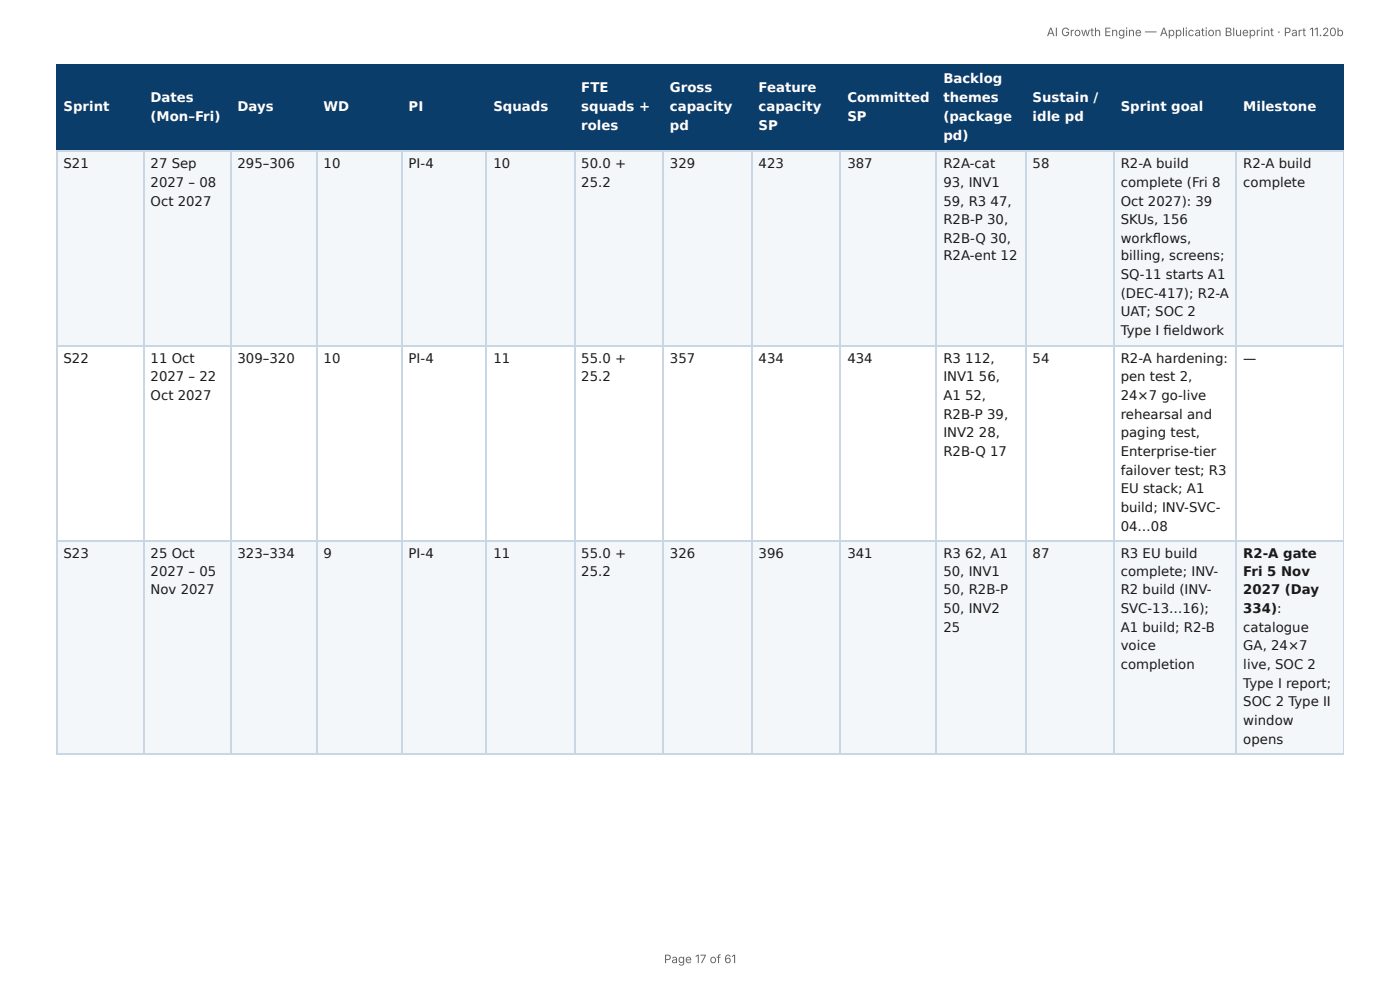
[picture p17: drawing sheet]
<svg xmlns="http://www.w3.org/2000/svg" width="297mm" height="210mm" viewBox="0 0 297 210" stroke-linecap="round" stroke-linejoin="round" font-family="sans-serif">
<defs><g id="words">
<g font-size="2.8" fill="#fff">
<text x="200.4" y="17.7">Backlog</text>
<text x="13.5" y="23.5">Sprint</text>
<text x="32" y="21.7">Dates</text>
<text x="50.4" y="23.5">Days</text>
<text x="68.7" y="23.5">WD</text>
<text x="86.8" y="23.5">PI</text>
<text x="104.8" y="23.5">Squads</text>
<text x="123.5" y="19.6">FTE</text>
<text x="123.5" y="23.5">squads +</text>
<text x="142.3" y="19.6">Gross</text>
<text x="142.3" y="23.5">capacity</text>
<text x="161.1" y="19.6">Feature</text>
<text x="161.1" y="23.5">capacity</text>
<text x="180" y="21.7">Committed</text>
<text x="200.4" y="21.7">themes</text>
<text x="219.3" y="21.7">Sustain /</text>
<text x="238" y="23.5">Sprint goal</text>
<text x="264.1" y="23.5">Milestone</text>
<text x="32" y="25.7">(Mon–Fri)</text>
<text x="123.5" y="27.5">roles</text>
<text x="142.3" y="27.5">pd</text>
<text x="161.1" y="27.5">SP</text>
<text x="180" y="25.7">SP</text>
<text x="200.4" y="25.7">(package</text>
<text x="200.4" y="29.6">pd)</text>
<text x="219.3" y="25.7">idle pd</text>
</g>
<g font-size="2.8" fill="#1a1a1a">
<text x="13.5" y="35.7">S21</text>
<text x="32" y="35.7">27 Sep</text>
<text x="50.4" y="35.7">295–306</text>
<text x="68.7" y="35.7">10</text>
<text x="86.8" y="35.7">PI-4</text>
<text x="104.8" y="35.7">10</text>
<text x="123.5" y="35.7">50.0 +</text>
<text x="142.3" y="35.7">329</text>
<text x="161.1" y="35.7">423</text>
<text x="180" y="35.7">387</text>
<text x="200.4" y="35.7">R2A-cat</text>
<text x="219.3" y="35.7">58</text>
<text x="238" y="35.7">R2-A build</text>
<text x="264.1" y="35.7">R2-A build</text>
<text x="32" y="39.7">2027 – 08</text>
<text x="123.5" y="39.7">25.2</text>
<text x="200.4" y="39.7">93, INV1</text>
<text x="238" y="39.7">complete (Fri 8</text>
<text x="264.1" y="39.7">complete</text>
<text x="32" y="43.7">Oct 2027</text>
<text x="200.4" y="43.7">59, R3</text>
<text x="200.4" y="47.6">R2B-P 30,</text>
<text x="210.4" y="43.7">47,</text>
<text x="238" y="43.7">Oct 2027): 39</text>
<text x="238" y="47.6">SKUs, 156</text>
<text x="200.4" y="51.6">R2B-Q 30,</text>
<text x="238" y="51.6">workfl ows,</text>
<text x="200.4" y="55.3">R2A-ent 12</text>
<text x="238" y="55.3">billing, screens;</text>
<text x="238" y="59.3">SQ-11 starts A1</text>
<text x="238" y="63.2">(DEC-417); R2-A</text>
<text x="238" y="67.2">UAT; SOC 2</text>
<text x="238" y="71.2">Type I fi eldwork</text>
<text x="13.5" y="77">S22</text>
<text x="32" y="77">11 Oct</text>
<text x="50.4" y="77">309–320</text>
<text x="68.7" y="77">10</text>
<text x="86.8" y="77">PI-4</text>
<text x="104.8" y="77">11</text>
<text x="123.5" y="77">55.0 +</text>
<text x="142.3" y="77">357</text>
<text x="161.1" y="77">434</text>
<text x="180" y="77">434</text>
<text x="200.4" y="77">R3</text>
<text x="205" y="77">112,</text>
<text x="219.3" y="77">54</text>
<text x="238" y="77">R2-A hardening:</text>
<text x="264.1" y="77">—</text>
<text x="32" y="81">2027 – 22</text>
<text x="123.5" y="81">25.2</text>
<text x="200.4" y="81">INV1</text>
<text x="207.9" y="81">56,</text>
<text x="238" y="81">pen test 2,</text>
<text x="32" y="84.9">Oct 2027</text>
<text x="200.4" y="84.9">A1</text>
<text x="200.4" y="88.9">R2B-P 39,</text>
<text x="205" y="84.9">52,</text>
<text x="238" y="84.9">24×7 go-live</text>
<text x="238" y="88.9">rehearsal and</text>
<text x="200.4" y="92.9">INV2</text>
<text x="207.9" y="92.9">28,</text>
<text x="238" y="92.9">paging test,</text>
<text x="200.4" y="96.8">R2B-Q 17</text>
<text x="238" y="96.8">Enterprise-tier</text>
<text x="238" y="100.8">failover test; R3</text>
<text x="238" y="104.8">EU stack; A1</text>
<text x="238" y="108.7">build; INV-SVC-</text>
<text x="238" y="112.7">04…08</text>
<text x="13.5" y="118.5">S23</text>
<text x="32" y="118.5">25 Oct</text>
<text x="50.4" y="118.5">323–334</text>
<text x="68.7" y="118.5">9</text>
<text x="86.8" y="118.5">PI-4</text>
<text x="104.8" y="118.5">11</text>
<text x="123.5" y="118.5">55.0 +</text>
<text x="142.3" y="118.5">326</text>
<text x="161.1" y="118.5">396</text>
<text x="180" y="118.5">341</text>
<text x="200.4" y="118.5">R3</text>
<text x="205" y="118.5">62, A1</text>
<text x="219.3" y="118.5">87</text>
<text x="238" y="118.5">R3 EU build</text>
<text x="264.1" y="118.5">R2-A gate</text>
<text x="32" y="122.2">2027 – 05</text>
<text x="123.5" y="122.2">25.2</text>
<text x="200.4" y="122.2">50, INV1</text>
<text x="238" y="122.2">complete; INV-</text>
<text x="264.1" y="122.2">Fri 5 Nov</text>
<text x="32" y="126.2">Nov 2027</text>
<text x="200.4" y="126.2">50, R2B-P</text>
<text x="200.4" y="130.2">50, INV2</text>
<text x="238" y="126.2">R2 build (INV-</text>
<text x="238" y="130.2">SVC-13…16);</text>
<text x="264.1" y="126.2">2027 (Day</text>
<text x="264.1" y="130.2">334):</text>
<text x="200.4" y="134.1">25</text>
<text x="238" y="134.1">A1 build; R2-B</text>
<text x="264.1" y="134.1">catalogue</text>
<text x="238" y="138.1">voice</text>
<text x="238" y="142.1">completion</text>
<text x="264.1" y="138.1">GA, 24×7</text>
<text x="264.1" y="142.1">live, SOC 2</text>
<text x="264.1" y="146.1">Type I report;</text>
<text x="264.1" y="150">SOC 2 Type II</text>
<text x="264.1" y="154">window</text>
<text x="264.1" y="158">opens</text>
</g>
<g font-size="2.5" fill="#666">
<text x="222.3" y="7.7">AI Growth Engine — Application Blueprint · Part 11.20b</text>
<text x="141" y="204.5">Page 17 of 61</text>
</g>
</g></defs>
<g fill="#0b3d6b">
<path d="M12.2 14h18.2v18h-18.2z"/>
<path d="M30.4 14h18.5v18h-18.5z"/>
<path d="M48.9 14h18.3v18h-18.3z"/>
<path d="M67.2 14h18.3v18h-18.3z"/>
<path d="M85.5 14h18v18h-18z"/>
<path d="M103.5 14h18.5v18h-18.5z"/>
<path d="M122 14h18.8v18h-18.8z"/>
<path d="M140.8 14h19v18h-19z"/>
<path d="M159.8 14h18.8v18h-18.8z"/>
<path d="M178.6 14h20.4v18h-20.4z"/>
<path d="M199 14h18.8v18h-18.8z"/>
<path d="M217.8 14h18.7v18h-18.7z"/>
<path d="M236.5 14h26.2v18h-26.2z"/>
<path d="M262.7 14h22.7v18h-22.7z"/>
</g>
<g fill="#f4f7fa">
<path d="M12.2 32h18.2v41.6h-18.2z"/>
<path d="M30.4 32h18.5v41.6h-18.5z"/>
<path d="M48.9 32h18.3v41.6h-18.3z"/>
<path d="M67.2 32h18.3v41.6h-18.3z"/>
<path d="M85.5 32h18v41.6h-18z"/>
<path d="M103.5 32h18.5v41.6h-18.5z"/>
<path d="M122 32h18.8v41.6h-18.8z"/>
<path d="M140.8 32h19v41.6h-19z"/>
<path d="M159.8 32h18.8v41.6h-18.8z"/>
<path d="M178.6 32h20.4v41.6h-20.4z"/>
<path d="M199 32h18.8v41.6h-18.8z"/>
<path d="M217.8 32h18.7v41.6h-18.7z"/>
<path d="M236.5 32h26.2v41.6h-26.2z"/>
<path d="M262.7 32h22.7v41.6h-22.7z"/>
<path d="M12.2 114.8h18.2v45.3h-18.2z"/>
<path d="M30.4 114.8h18.5v45.3h-18.5z"/>
<path d="M48.9 114.8h18.3v45.3h-18.3z"/>
<path d="M67.2 114.8h18.3v45.3h-18.3z"/>
<path d="M85.5 114.8h18v45.3h-18z"/>
<path d="M103.5 114.8h18.5v45.3h-18.5z"/>
<path d="M122 114.8h18.8v45.3h-18.8z"/>
<path d="M140.8 114.8h19v45.3h-19z"/>
<path d="M159.8 114.8h18.8v45.3h-18.8z"/>
<path d="M178.6 114.8h20.4v45.3h-20.4z"/>
<path d="M199 114.8h18.8v45.3h-18.8z"/>
<path d="M217.8 114.8h18.7v45.3h-18.7z"/>
<path d="M236.5 114.8h26.2v45.3h-26.2z"/>
<path d="M262.7 114.8h22.7v45.3h-22.7z"/>
</g>
<g fill="none" stroke="#0b3d6b" stroke-width=".26">
<path d="M11.9 13.9h273.5M12 13.8v18.5M30.6 13.8v18.5M49.1 13.8v18.5M67.3 13.8v18.5M85.3 13.8v18.5M103.3 13.8v18.5M122.1 13.8v18.5M140.9 13.8v18.5M159.7 13.8v18.5M178.5 13.8v18.5M198.8 13.8v18.5"/>
<path d="M217.9 13.8v18.5M236.7 13.8v18.5M262.6 13.8v18.5M11.9 32.1h273.5"/>
</g>
<path d="M285.3 13.8v18.5" fill="none" stroke="#0b3d6b" stroke-width=".21"/>
<g fill="none" stroke="#c9d6e3" stroke-width=".26">
<path d="M11.9 32.1h273.5M12 32.3v127.8M30.6 32.3v127.8M49.1 32.3v127.8M67.3 32.3v127.8M85.3 32.3v127.8M103.3 32.3v127.8M122.1 32.3v127.8M140.9 32.3v127.8M159.7 32.3v127.8M178.5 32.3v127.8M198.8 32.3v127.8"/>
<path d="M217.9 32.3v127.8M236.7 32.3v127.8M262.6 32.3v127.8M11.9 73.4h273.5M11.9 115h273.5M11.9 160.2h273.5"/>
</g>
<path d="M285.3 32.3v127.8" fill="none" stroke="#c9d6e3" stroke-width=".21"/>
<use href="#words"/>
</svg>
